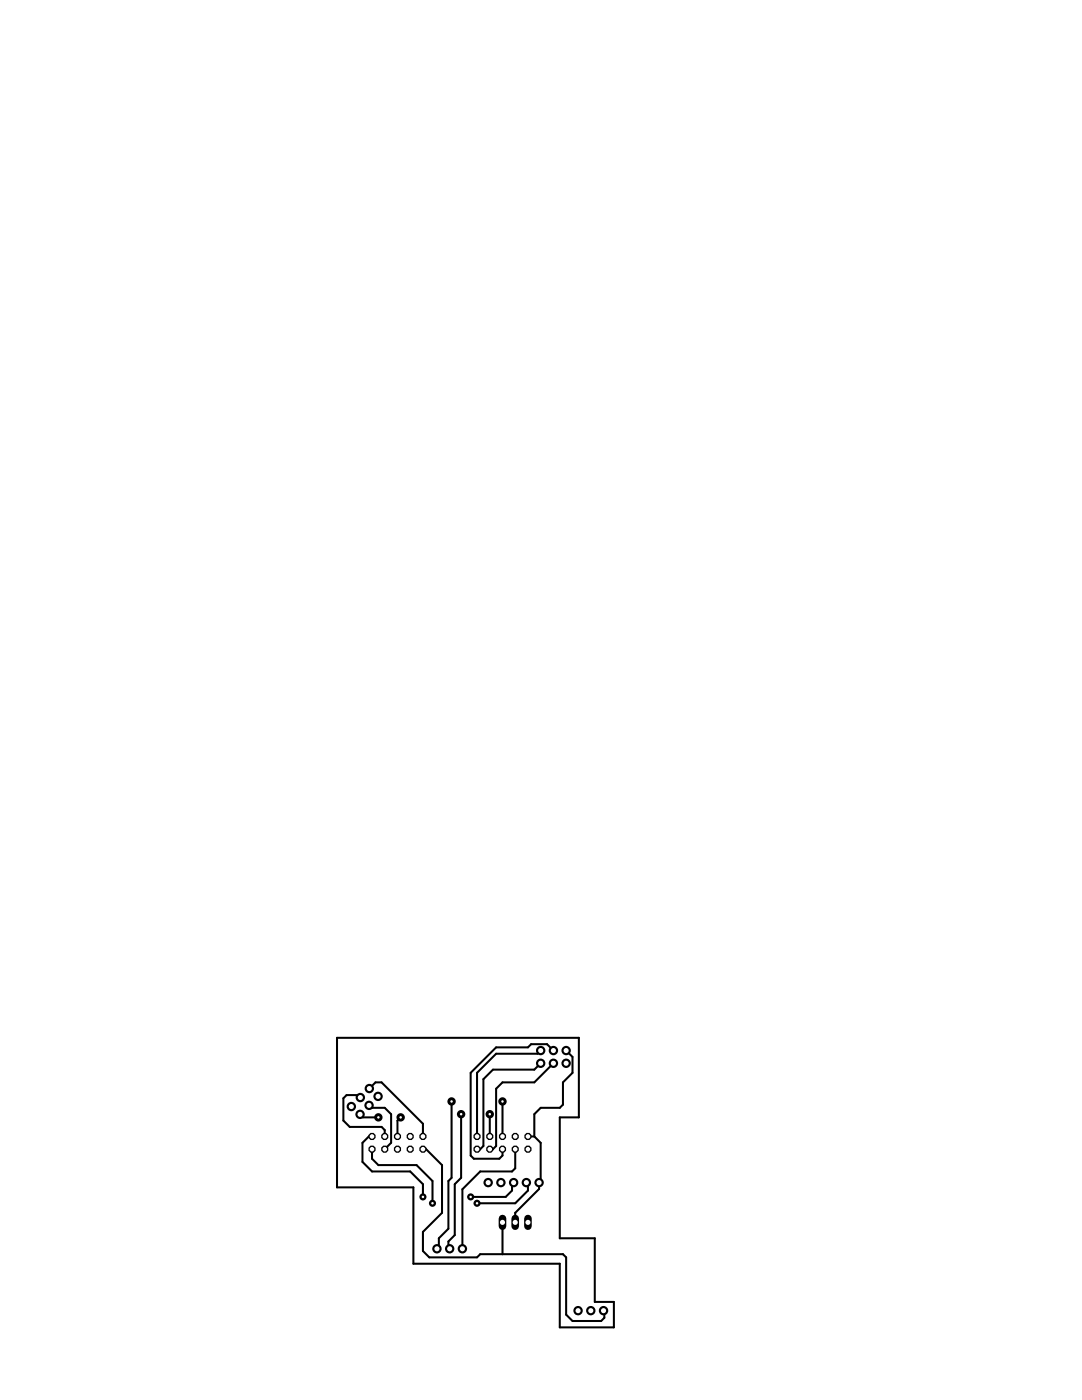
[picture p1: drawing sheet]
<svg xmlns="http://www.w3.org/2000/svg" width="216mm" height="279mm" viewBox="0 0 216 279" stroke-linecap="round" stroke-linejoin="round" font-family="sans-serif">
<g fill="none" stroke="#000" stroke-width=".41">
<path d="M67.2 207.1h48.3v15.9h-3.8v24.1h7v12.7h3.8v5.1h-10.8v-12.7h-29.2v-15.2h-15.3zM71.9 219l-.5-.4h-2.2l-.7 .6v4.4l1.3 1.3h6.3l.7 .6v1.3M73.7 217.2l1.2-1.2h1.2l8.3 8.3v2.5M90.1 219.8v15.3l-.6 .6v9.5l-1.9 1.9v1.7l-.4 .4M100.3 219.8v7M107.9 209.7l-.6 .6h-8.3l-3.8 3.8v12.7M107.9 212.2l-1.3 1.3h-8.2l-1.9 1.9v13.3l-.7 .6h-.6M110.4 212.2l-3.8 3.8h-6.3l-1.3 1.3v11.4l-.6 .6h-.7M110.4 209.7l-1.2-1.3h-3.2l-.7 .6h-6.3l-5.1 5.1v16.5l.7 .7h5l.7-.7v-1.3M113 209.7l1.2 1.2v3.2l-1.9 1.9v4.5l-.6 .6h-3.8l-1.3 1.3v4.4M71.8 222.4l.6 .6h3.1M73.6 220.6l.6 .5h2.6l1.2 1.3v5.7l-1.2 1.2"/>
<path d="M74.2 226.8h-.6l-1.3 1.3v3.8l1.9 1.9h7.7l2.5 2.5v2.6M74.2 229.3v2l1.3 1.2h7.6l3.2 3.2v4.4M79.9 223l-.6 .6v3.2M84.4 229.3h.6l3.2 3.2v9.5l-3.8 3.9v3.8l1.3 1.2h9.5l.6-.6h16.5l.7 .6v11.5l1.2 1.2h5.8l.6-.6v-1.3l-.2-.1M92 222.4v12.7l-1.3 1.2v10.2l-1.2 1.3v1.2l.2 .2M97.7 222.4v4.4M102.5 236l-.3 .3v1.3l-1.3 1.3h-7M102.8 229.3v3.9l-.6 .6h-6.4l-3.5 3.5v11.9M105 236l.3 .3v1.3l-2.5 2.5h-7.6M105.3 226.8h1.3M106.6 226.8l1.3 1.3v7.6l-.3 .3v1.3l-4.8 4.7v2M100.3 244v6.3"/>
</g>
<g fill="#000">
<circle cx="71.9" cy="219" r=".94"/>
<circle cx="73.7" cy="217.2" r=".94"/>
<circle cx="75.4" cy="218.8" r=".94"/>
<circle cx="90.1" cy="219.8" r=".84"/>
<circle cx="100.3" cy="219.8" r=".84"/>
<circle cx="107.9" cy="209.7" r=".94"/>
<circle cx="107.9" cy="212.2" r=".94"/>
<circle cx="110.4" cy="209.7" r=".94"/>
<circle cx="110.4" cy="212.2" r=".94"/>
<circle cx="113" cy="209.7" r=".94"/>
<circle cx="113" cy="212.2" r=".94"/>
<circle cx="70.1" cy="220.8" r=".94"/>
<circle cx="71.8" cy="222.4" r=".94"/>
<circle cx="73.6" cy="220.6" r=".94"/>
<circle cx="74.2" cy="229.3" r=".77"/>
<circle cx="74.2" cy="226.8" r=".77"/>
<circle cx="75.5" cy="223" r=".84"/>
<circle cx="76.8" cy="229.3" r=".77"/>
<circle cx="76.8" cy="226.8" r=".77"/>
<circle cx="79.3" cy="226.8" r=".77"/>
<circle cx="79.3" cy="229.3" r=".77"/>
<circle cx="79.9" cy="223" r=".84"/>
<circle cx="81.9" cy="229.3" r=".77"/>
<circle cx="81.9" cy="226.8" r=".77"/>
<circle cx="84.4" cy="238.9" r=".71"/>
<circle cx="84.4" cy="229.3" r=".77"/>
<circle cx="84.4" cy="226.8" r=".77"/>
<circle cx="92" cy="222.4" r=".84"/>
<circle cx="93.9" cy="238.9" r=".71"/>
<circle cx="95.2" cy="226.8" r=".77"/>
<circle cx="95.2" cy="229.3" r=".77"/>
<circle cx="97.4" cy="236" r=".94"/>
<circle cx="97.7" cy="222.4" r=".84"/>
<circle cx="97.7" cy="226.8" r=".77"/>
<circle cx="97.7" cy="229.3" r=".77"/>
<circle cx="99.9" cy="236" r=".94"/>
<circle cx="100.3" cy="229.3" r=".77"/>
<circle cx="100.3" cy="226.8" r=".77"/>
<circle cx="102.5" cy="236" r=".94"/>
<circle cx="102.8" cy="226.8" r=".77"/>
<circle cx="102.8" cy="229.3" r=".77"/>
<circle cx="105" cy="236" r=".94"/>
<circle cx="105.3" cy="229.3" r=".77"/>
<circle cx="105.3" cy="226.8" r=".77"/>
<circle cx="107.6" cy="236" r=".94"/>
<circle cx="86.3" cy="240.1" r=".71"/>
<circle cx="87.2" cy="249.2" r=".94"/>
<circle cx="89.7" cy="249.2" r=".94"/>
<circle cx="92.3" cy="249.2" r=".94"/>
<circle cx="95.2" cy="240.1" r=".71"/>
<circle cx="115.3" cy="261.6" r=".94"/>
<circle cx="117.9" cy="261.6" r=".94"/>
<circle cx="120.4" cy="261.6" r=".94"/>
</g>
<path d="M100.3 243.2v1.5M102.8 243.2v1.5M105.3 243.2v1.5" fill="none" stroke="#000" stroke-width="1.5"/>
<g fill="#fff">
<circle cx="75.4" cy="218.8" r=".51"/>
<circle cx="73.6" cy="220.6" r=".51"/>
<circle cx="71.8" cy="222.4" r=".51"/>
<circle cx="70.1" cy="220.8" r=".51"/>
<circle cx="71.9" cy="219" r=".51"/>
<circle cx="73.7" cy="217.2" r=".51"/>
<circle cx="113" cy="212.2" r=".51"/>
<circle cx="110.4" cy="212.2" r=".51"/>
<circle cx="107.9" cy="212.2" r=".51"/>
<circle cx="107.9" cy="209.7" r=".51"/>
<circle cx="110.4" cy="209.7" r=".51"/>
<circle cx="113" cy="209.7" r=".51"/>
<circle cx="87.2" cy="249.2" r=".51"/>
<circle cx="89.7" cy="249.2" r=".51"/>
<circle cx="92.3" cy="249.2" r=".51"/>
<circle cx="97.4" cy="236" r=".51"/>
<circle cx="99.9" cy="236" r=".51"/>
<circle cx="102.5" cy="236" r=".51"/>
<circle cx="105" cy="236" r=".51"/>
<circle cx="107.6" cy="236" r=".51"/>
<circle cx="115.3" cy="261.6" r=".51"/>
<circle cx="117.9" cy="261.6" r=".51"/>
<circle cx="120.4" cy="261.6" r=".51"/>
<circle cx="84.4" cy="229.3" r=".46"/>
<circle cx="84.4" cy="226.8" r=".46"/>
<circle cx="81.9" cy="229.3" r=".46"/>
<circle cx="81.9" cy="226.8" r=".46"/>
<circle cx="79.3" cy="229.3" r=".46"/>
<circle cx="79.3" cy="226.8" r=".46"/>
<circle cx="76.8" cy="229.3" r=".46"/>
<circle cx="76.8" cy="226.8" r=".46"/>
<circle cx="74.2" cy="229.3" r=".46"/>
<circle cx="74.2" cy="226.8" r=".46"/>
<circle cx="105.3" cy="229.3" r=".46"/>
<circle cx="105.3" cy="226.8" r=".46"/>
<circle cx="102.8" cy="229.3" r=".46"/>
<circle cx="102.8" cy="226.8" r=".46"/>
<circle cx="100.3" cy="229.3" r=".46"/>
<circle cx="100.3" cy="226.8" r=".46"/>
<circle cx="97.7" cy="229.3" r=".46"/>
<circle cx="97.7" cy="226.8" r=".46"/>
<circle cx="95.2" cy="229.3" r=".46"/>
<circle cx="95.2" cy="226.8" r=".46"/>
<circle cx="105.3" cy="244" r=".51"/>
<circle cx="102.8" cy="244" r=".51"/>
<circle cx="100.3" cy="244" r=".51"/>
<circle cx="95.2" cy="240.1" r=".25"/>
<circle cx="86.3" cy="240.1" r=".25"/>
<circle cx="93.9" cy="238.9" r=".25"/>
<circle cx="84.4" cy="238.9" r=".25"/>
<circle cx="75.5" cy="223" r=".25"/>
<circle cx="79.9" cy="223" r=".25"/>
<circle cx="90.1" cy="219.8" r=".25"/>
<circle cx="100.3" cy="219.8" r=".25"/>
<circle cx="92" cy="222.4" r=".25"/>
<circle cx="97.7" cy="222.4" r=".25"/>
</g>
</svg>
